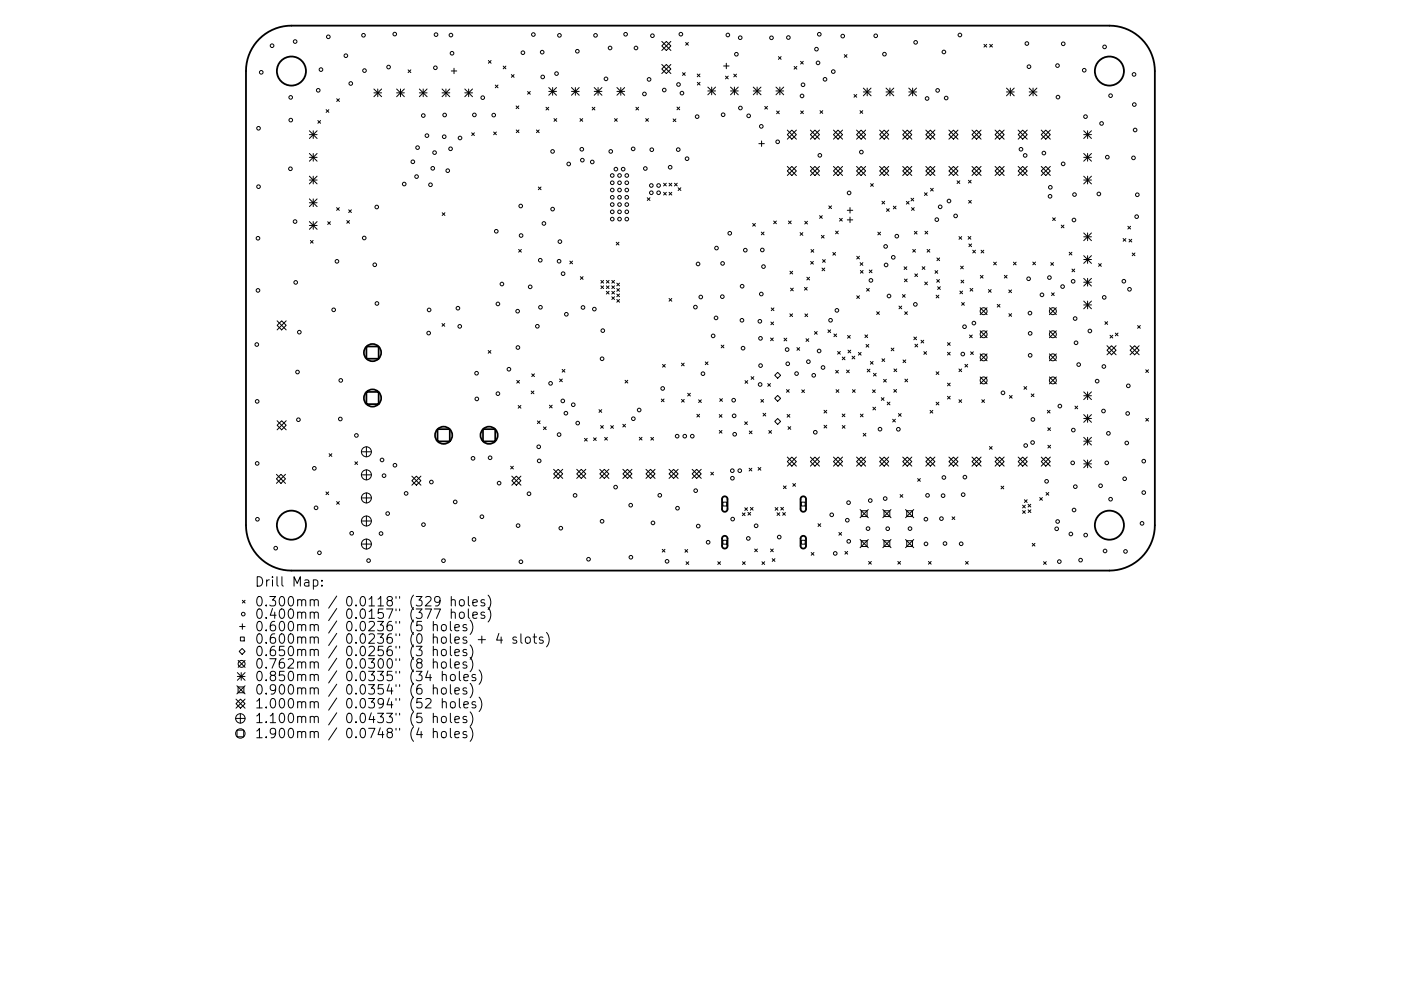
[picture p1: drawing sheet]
<svg xmlns="http://www.w3.org/2000/svg" width="297mm" height="210mm" viewBox="0 0 297 210" stroke-linecap="round" stroke-linejoin="round" font-family="sans-serif">
<defs><g id="words">
<g font-size="2.8">
<text x="54" y="125.1">Drill</text>
<text x="62" y="125.1">Map:</text>
<text x="54" y="129.3">0.300mm</text>
<text x="54" y="131.9">0.400mm</text>
<text x="73.4" y="129.3">0.0118&quot;</text>
<text x="73.4" y="131.9">0.0157&quot;</text>
<text x="87.1" y="129.3">(329</text>
<text x="87.1" y="131.9">(377</text>
<text x="95.9" y="129.3">holes)</text>
<text x="95.9" y="131.9">holes)</text>
<text x="54" y="134.5">0.600mm</text>
<text x="54" y="137.2">0.600mm</text>
<text x="73.4" y="134.5">0.0236&quot;</text>
<text x="73.4" y="137.2">0.0236&quot;</text>
<text x="87.1" y="134.5">(5</text>
<text x="87.1" y="137.2">(0</text>
<text x="92.1" y="134.5">holes)</text>
<text x="92.1" y="137.2">holes</text>
<text x="101.8" y="137.2">+</text>
<text x="106" y="137.2">4</text>
<text x="109.6" y="137.2">slots)</text>
<text x="54" y="139.8">0.650mm</text>
<text x="54" y="142.5">0.762mm</text>
<text x="73.4" y="139.8">0.0256&quot;</text>
<text x="73.4" y="142.5">0.0300&quot;</text>
<text x="87.1" y="139.8">(3</text>
<text x="87.1" y="142.5">(8</text>
<text x="92.1" y="139.8">holes)</text>
<text x="92.1" y="142.5">holes)</text>
<text x="54" y="145.1">0.850mm</text>
<text x="54" y="148">0.900mm</text>
<text x="73.4" y="145.1">0.0335&quot;</text>
<text x="73.4" y="148">0.0354&quot;</text>
<text x="87.1" y="145.1">(34</text>
<text x="87.1" y="148">(6</text>
<text x="92.1" y="148">holes)</text>
<text x="94" y="145.1">holes)</text>
<text x="54" y="150.9">1.000mm</text>
<text x="54" y="154">1.100mm</text>
<text x="73.4" y="150.9">0.0394&quot;</text>
<text x="73.4" y="154">0.0433&quot;</text>
<text x="87.1" y="150.9">(52</text>
<text x="87.1" y="154">(5</text>
<text x="92.1" y="154">holes)</text>
<text x="94" y="150.9">holes)</text>
<text x="54" y="157.2">1.900mm</text>
<text x="73.4" y="157.2">0.0748&quot;</text>
<text x="87.1" y="157.2">(4</text>
<text x="92.1" y="157.2">holes)</text>
</g>
</g></defs>
<g fill="none" stroke="#000" stroke-width=".39">
<path d="M55 8.3a9.6 9.6 0 0 1 6.8-2.9h173.4a9.6 9.6 0 0 1 9.7 9.7v96.3a9.6 9.6 0 0 1-9.7 9.7h-173.4a9.6 9.6 0 0 1-9.6-9.7v-96.3a9.6 9.6 0 0 1 2.8-6.8zM153.3 105.5l.5-.2 .4 .5v2.3l-.4 .5-.5-.1-.2-.4v-2.3zM153.3 113.9l.5-.2 .4 .5v1.7l-.4 .5-.5-.1-.2-.4v-1.7zM169.9 105.5l.6-.2 .4 .5v2.3l-.5 .5-.4-.1-.3-.4v-2.3zM169.9 113.9l.6-.2 .4 .5v1.7l-.5 .5-.4-.1-.3-.4v-1.7z"/>
<circle cx="61.8" cy="15.1" r="3.1"/>
<circle cx="235.2" cy="15.1" r="3.1"/>
<circle cx="61.8" cy="111.4" r="3.1"/>
<circle cx="235.2" cy="111.4" r="3.1"/>
</g>
<g fill="none" stroke="#000" stroke-width=".21">
<path d="M79.3 18.9l1.6 1.6M79.3 19.7h1.6M80.1 18.9v1.6M80.9 18.9l-1.6 1.6M84.1 19.7h1.6M84.1 18.9l1.6 1.6M84.9 18.9v1.6M85.7 18.9l-1.6 1.6M86.5 14.8l.6 .6M87.1 14.8l-.6 .6M88.9 19.7h1.6M88.9 18.9l1.6 1.6"/>
<path d="M89.7 18.9v1.6M90.5 18.9l-1.6 1.6M93.7 19.7h1.7M93.7 18.9l1.7 1.6M94.5 18.9v1.6M95.4 18.9l-1.7 1.6M95.7 15.1h1.1M96.3 14.5v1.1M98.5 19.7h1.7M98.5 18.9l1.7 1.6M99.4 18.9v1.6M100.2 18.9l-1.7 1.6"/>
<path d="M103.5 12.8l.6 .6M104.1 12.8l-.6 .6M105 18l.6 .6M105.6 18l-.6 .6M106.7 14l.6 .6M107.3 14l-.6 .6M108.4 15.8l.6 .6M109 15.8l-.6 .6M111.9 19.4l.5 .6M112.4 19.4l-.5 .6M116.3 18.6l1.7 1.6M116.3 19.4h1.7"/>
<path d="M117.2 18.6v1.6M118 18.6l-1.7 1.6M121.2 18.6l1.6 1.6M121.2 19.4h1.6M122 18.6v1.6M122.8 18.6l-1.6 1.6M126 19.4h1.6M126 18.6l1.6 1.6M126.8 18.6v1.6M127.6 18.6l-1.6 1.6M130.8 18.6l1.6 1.6M130.8 19.4h1.6"/>
<path d="M131.6 18.6v1.6M132.4 18.6l-1.6 1.6M140.3 14.6l1-.9 .9 .9-.9 1zM140.3 8.8l1.9 1.9M140.3 13.7l1.9 1.9M141.3 8.8l.9 .9-.9 1-1-1zM142.2 8.8l-1.9 1.9M142.2 13.7l-1.9 1.9M144.7 15.4l.6 .6M145.3 15.4l-.6 .6M145.4 9l.5 .6M145.9 9l-.5 .6"/>
<path d="M147.8 15.7l.6 .6M147.8 17.5l.6 .5M148.4 15.7l-.6 .6M148.4 17.5l-.6 .5M150.1 18.5l1.6 1.6M150.1 19.3h1.6M150.9 18.5v1.6M151.7 18.5l-1.6 1.6M153.4 14h1.2M153.8 16.2l.6 .5M154 13.4v1.2M154.4 16.2l-.6 .5"/>
<path d="M154.9 19.3h1.6M154.9 18.5l1.6 1.6M155.6 15.7l.6 .6M155.7 18.5v1.6M156.2 15.7l-.6 .6M156.5 18.5l-1.6 1.6M159.7 19.3h1.6M159.7 18.5l1.6 1.6M160.5 18.5v1.6M161.3 18.5l-1.6 1.6M164.5 19.3h1.7M164.5 18.5l1.7 1.6"/>
<path d="M165 12l.6 .6M165.3 18.5v1.6M165.6 12l-.6 .6M166.2 18.5l-1.7 1.6M168.4 14.1l.5 .6M168.9 14.1l-.5 .6M169.7 13l.6 .6M170.3 13l-.6 .6M179 11.6l.6 .6M179.6 11.6l-.6 .6M183 18.7l1.7 1.6M183 19.5h1.7"/>
<path d="M183.9 18.7v1.6M184.7 18.7l-1.7 1.6M187.9 19.5h1.6M187.9 18.7l1.6 1.6M188.7 18.7v1.6M189.5 18.7l-1.6 1.6M192.7 19.5h1.6M192.7 18.7l1.6 1.6M193.5 18.7v1.6M194.3 18.7l-1.6 1.6M208.6 9.4l.6 .6M209.2 9.4l-.6 .6"/>
<path d="M209.8 9.4l.6 .6M210.4 9.4l-.6 .6M213.4 19.5h1.6M213.4 18.7l1.6 1.6M214.2 18.7v1.6M215 18.7l-1.6 1.6M218.2 19.5h1.6M218.2 18.7l1.6 1.6M219 18.7v1.6M219.8 18.7l-1.6 1.6M65.6 27.7l1.6 1.7M65.6 28.6h1.6"/>
<path d="M65.6 32.6l1.6 1.6M65.6 33.4h1.6M65.6 37.4l1.6 1.6M65.6 38.2h1.6M66.4 27.7v1.7M66.4 32.6v1.6M66.4 37.4v1.6M67.2 27.7l-1.6 1.7M67.2 32.6l-1.6 1.6M67.2 37.4l-1.6 1.6M67.4 25.6l.6 .6M68 25.6l-.6 .6"/>
<path d="M69.1 23.3l.6 .5M69.7 23.3l-.6 .5M71.4 21l.6 .5M72 21l-.6 .5M100 28.2l.6 .6M100.6 28.2l-.6 .6M104.7 28l.5 .6M105.2 28l-.5 .6M109.4 22.5l.6 .6M109.5 27.6l.5 .5M110 22.5l-.6 .6M110 27.6l-.5 .5"/>
<path d="M113.7 27.6l.6 .5M114.1 39.7l.6 .6M114.3 27.6l-.6 .5M114.7 39.7l-.6 .6M115.8 22.8l.5 .5M116.3 22.8l-.5 .5M117.5 25.2l.5 .5M118 25.2l-.5 .5M123 25.2l.5 .5M123.5 25.2l-.5 .5M125.6 22.8l.5 .5M126.1 22.8l-.5 .5"/>
<path d="M130.3 25.2l.6 .5M130.9 25.2l-.6 .5M134.8 22.8l.6 .5M135.4 22.8l-.6 .5M136.9 25.2l.6 .5M137.5 25.2l-.6 .5M140.7 38.9l.6 .6M141.3 38.9l-.6 .6M141.9 38.9l.5 .6M142.4 38.9l-.5 .6M142.7 25.2l.6 .6M143 38.9l.6 .6"/>
<path d="M143.3 25.2l-.6 .6M143.5 22.7l.6 .6M143.6 38.9l-.6 .6M143.8 39.8l.6 .6M144.1 22.7l-.6 .6M144.4 39.8l-.6 .6M160.9 30.5h1.1M161.5 29.9v1.2M162.1 22.6l.6 .6M162.7 22.6l-.6 .6M164.6 23.6l.6 .5M165.2 23.6l-.6 .5"/>
<path d="M166.9 28.6l1-1 1 1-1 .9zM166.9 36.3l1-1 1 1-1 .9zM166.9 35.3l2 1.9M166.9 27.6l2 1.9M168.9 27.6l-2 1.9M168.9 35.3l-2 1.9M169.8 23.5l.5 .6M170.3 23.5l-.5 .6M171.8 27.6l1.9 1.9M171.8 35.3l1.9 1.9M172.8 27.6l.9 1-.9 .9-1-.9zM172.8 35.3l.9 1-.9 .9-1-.9z"/>
<path d="M173.7 27.6l-1.9 1.9M173.7 35.3l-1.9 1.9M173.9 23.5l.5 .6M174.4 23.5l-.5 .6M176.7 27.6l1.9 1.9M176.7 35.3l1.9 1.9M177.7 27.6l.9 1-.9 .9-1-.9zM177.7 35.3l.9 1-.9 .9-1-.9zM178.6 27.6l-1.9 1.9M178.6 35.3l-1.9 1.9M181.1 20.1l.5 .5M181.6 27.6l1.9 1.9"/>
<path d="M181.6 35.3l1.9 1.9M181.6 20.1l-.5 .5M182.3 23.5l.6 .6M182.6 27.6l.9 1-.9 .9-1-.9zM182.6 35.3l.9 1-.9 .9-1-.9zM182.9 23.5l-.6 .6M183.5 35.3l-1.9 1.9M183.5 27.6l-1.9 1.9M184.6 39l.6 .5M185.2 39l-.6 .5M186.5 36.3l1-1 .9 1-.9 .9zM186.5 27.6l1.9 1.9"/>
<path d="M186.5 35.3l1.9 1.9M187.5 27.6l.9 1-.9 .9-1-.9zM188.4 35.3l-1.9 1.9M188.4 27.6l-1.9 1.9M191.4 28.6l1-1 .9 1-.9 .9zM191.4 36.3l1-1 .9 1-.9 .9zM191.4 27.6l1.9 1.9M191.4 35.3l1.9 1.9M193.3 27.6l-1.9 1.9M193.3 35.3l-1.9 1.9M196.3 28.6l1-1 .9 1-.9 .9zM196.3 36.3l1-1 .9 1-.9 .9z"/>
<path d="M196.3 27.6l1.9 1.9M196.3 35.3l1.9 1.9M197.3 40l.6 .5M197.9 40l-.6 .5M198.2 35.3l-1.9 1.9M198.2 27.6l-1.9 1.9M201.2 35.3l1.9 1.9M201.2 27.6l1.9 1.9M202.1 27.6l1 1-1 .9-.9-.9zM202.1 35.3l1 1-1 .9-.9-.9zM202.9 38.4l.6 .5M203.1 27.6l-1.9 1.9"/>
<path d="M203.1 35.3l-1.9 1.9M203.5 38.4l-.6 .5M205.3 38.2l.6 .6M205.9 38.2l-.6 .6M206.1 27.6l1.9 1.9M206.1 35.3l1.9 1.9M207 27.6l1 1-1 .9-.9-.9zM207 35.3l1 1-1 .9-.9-.9zM208 27.6l-1.9 1.9M208 35.3l-1.9 1.9M211 27.6l1.9 1.9M211 35.3l1.9 1.9"/>
<path d="M211.9 27.6l1 1-1 .9-.9-.9zM211.9 35.3l1 1-1 .9-.9-.9zM212.9 35.3l-1.9 1.9M212.9 27.6l-1.9 1.9M215.9 36.3l.9-1 1 1-1 .9zM215.9 27.6l1.9 1.9M215.9 35.3l1.9 1.9M216.8 27.6l1 1-1 .9-.9-.9zM217.8 27.6l-1.9 1.9M217.8 35.3l-1.9 1.9M220.8 28.6l.9-1 1 1-1 .9zM220.8 36.3l.9-1 1 1-1 .9z"/>
<path d="M220.8 27.6l1.9 1.9M220.8 35.3l1.9 1.9M222.7 27.6l-1.9 1.9M222.7 35.3l-1.9 1.9M229.8 28.6h1.6M229.8 33.4h1.6M229.8 38.2h1.6M229.8 27.7l1.6 1.7M229.8 32.6l1.6 1.6M229.8 37.4l1.6 1.6M230.6 27.7v1.7M230.6 32.6v1.6"/>
<path d="M230.6 37.4v1.6M231.4 32.6l-1.6 1.6M231.4 27.7l-1.6 1.7M231.4 37.4l-1.6 1.6M65.6 42.2l1.6 1.6M65.6 43h1.6M65.6 47l1.6 1.7M65.6 47.8h1.6M65.8 51l.6 .6M66.4 51l-.6 .6M66.4 42.2v1.6M66.4 47v1.7"/>
<path d="M67.2 42.2l-1.6 1.6M67.2 47l-1.6 1.7M69.5 47l.6 .6M70.1 47l-.6 .6M71.4 44.1l.5 .5M71.9 44.1l-.5 .5M73.5 46.8l.6 .6M73.9 44.5l.6 .6M74.1 46.8l-.6 .6M74.5 44.5l-.6 .6M93.8 45.1l.5 .6M94.3 45.1l-.5 .6"/>
<path d="M110 52.9l.5 .6M110.5 52.9l-.5 .6M120.8 55.4l.6 .6M121.4 55.4l-.6 .6M123 58.7l.6 .6M123.6 58.7l-.6 .6M127.4 59.5l.6 .6M128 59.5l-.6 .6M128.6 59.5l.5 .6M129.1 59.5l-.5 .6M129.7 59.5l.6 .6M130.3 59.5l-.6 .6"/>
<path d="M130.7 51.4l.5 .6M131.2 51.4l-.5 .6M137.2 42l.6 .5M137.8 42l-.6 .5M140.7 40.8l.6 .6M141.3 40.8l-.6 .6M141.9 40.8l.5 .6M142.4 40.8l-.5 .6M159.6 47.4l.6 .6M160.2 47.4l-.6 .6M161.4 49.2l.6 .6M162 49.2l-.6 .6"/>
<path d="M164 46.9l.6 .6M164.6 46.9l-.6 .6M167.2 46.9l.6 .6M167.5 57.5l.6 .6M167.8 46.9l-.6 .6M168.1 57.5l-.6 .6M169.6 49.4l.6 .5M170.2 49.4l-.6 .5M170.6 46.9l.6 .6M171.1 58.8l.5 .6M171.2 46.9l-.6 .6M171.6 58.8l-.5 .6"/>
<path d="M171.9 55.5l.6 .5M172 52.9l.5 .6M172.5 55.5l-.6 .5M172.5 52.9l-.5 .6M173.8 45.8l.5 .5M174.1 49.9l.6 .6M174.3 56.9l.6 .6M174.3 45.8l-.5 .5M174.4 55.1l.6 .6M174.7 49.9l-.6 .6M174.9 56.9l-.6 .6M175 55.1l-.6 .6"/>
<path d="M175.7 43.7l.6 .6M176.3 43.7l-.6 .6M176.6 53.6l.6 .5M177.2 53.6l-.6 .5M177.2 49l.5 .6M177.7 49l-.5 .6M178 46.3l.6 .6M178.6 46.3l-.6 .6M179.6 44.6h1.2M179.6 46.7h1.2M180.2 44v1.2M180.2 46.1v1.1"/>
<path d="M181.6 54.4l.6 .5M182.2 54.4l-.6 .5M182.4 55.7l.5 .6M182.4 57.4l.6 .6M182.9 55.7l-.5 .6M183 57.4l-.6 .6M184.3 57.3l.6 .6M184.9 57.3l-.6 .6M186.1 49.3l.6 .5M186.7 49.3l-.6 .5M187 42.7l.6 .6M187.6 42.7l-.6 .6"/>
<path d="M188 44.3l.5 .6M188.5 44.3l-.5 .6M189.4 43.7l.6 .6M190 43.7l-.6 .6M191.7 56.6l.6 .6M191.8 59.2l.5 .6M192.2 42.7l.5 .6M192.3 56.6l-.6 .6M192.3 59.2l-.5 .6M192.7 42.7l-.5 .6M193.1 42.1l.6 .5M193.3 44.1l.5 .5"/>
<path d="M193.5 52.9l.6 .6M193.7 42.1l-.6 .5M193.8 44.1l-.5 .5M193.9 49.1l.5 .6M194 58.1l.5 .6M194.1 52.9l-.6 .6M194.4 49.1l-.5 .6M194.5 58.1l-.5 .6M195.5 56.6l.6 .6M196 40.9l.6 .6M196.1 59.8l.5 .6M196.1 56.6l-.6 .6"/>
<path d="M196.1 49.1l.6 .5M196.6 52.9l.5 .6M196.6 40.9l-.6 .6M196.6 59.8l-.5 .6M196.7 49.1l-.6 .5M197.1 52.9l-.5 .6M198.2 57.4l.6 .6M198.6 59.3l.6 .6M198.6 54.7l.6 .6M198.8 57.4l-.6 .6M199.2 59.3l-.6 .6M199.2 54.7l-.6 .6"/>
<path d="M203.3 50.2l.6 .6M203.7 56.5l.5 .5M203.8 59.4l.5 .6M203.9 50.2l-.6 .6M204.2 56.5l-.5 .5M204.3 59.4l-.5 .6M205.3 50.2l.5 .6M205.4 42.5l.5 .6M205.4 51.8l.6 .5M205.8 50.2l-.5 .6M205.9 42.5l-.5 .6M206 51.8l-.6 .5"/>
<path d="M206.2 53.1l.6 .6M206.8 53.1l-.6 .6M207.9 58.4l.5 .6M208 53.1l.6 .6M208.4 58.4l-.5 .6M208.6 53.1l-.6 .6M210.7 55.6l.5 .6M211.2 55.6l-.5 .6M212.9 58.4l.6 .6M213.5 58.4l-.6 .6M214.9 55.6l.5 .6M215.4 55.6l-.5 .6"/>
<path d="M219 55.6l.5 .6M219.5 55.6l-.5 .6M222.8 55.7l.6 .6M223.2 46.2l.5 .6M223.4 55.7l-.6 .6M223.7 46.2l-.5 .6M225 47.8l.6 .5M225.6 47.8l-.6 .5M226.7 53.5l.6 .6M227.3 53.5l-.6 .6M227.3 57.1l.6 .6M227.9 57.1l-.6 .6"/>
<path d="M229.8 49.4l1.6 1.7M229.8 50.2h1.6M229.8 54.2l1.6 1.7M229.8 55.1h1.6M229.8 59.1l1.6 1.6M229.8 59.9h1.6M230.6 49.4v1.7M230.6 54.2v1.7M230.6 59.1v1.6M231.4 54.2l-1.6 1.7M231.4 49.4l-1.6 1.7M231.4 59.1l-1.6 1.6"/>
<path d="M232.9 55.9l.6 .6M233.5 55.9l-.6 .6M238.1 50.6l.6 .6M238.7 50.6l-.6 .6M239.1 48l.6 .6M239.4 50.8l.6 .5M239.7 48l-.6 .6M240 50.8l-.6 .5M240.1 53.7l.5 .6M240.6 53.7l-.5 .6M58.8 68.1l1.9 1.9M59.7 68.1l1 .9-1 1-.9-1z"/>
<path d="M60.7 68.1l-1.9 1.9M93.7 68.6l.6 .6M94.3 68.6l-.6 .6M103.5 74.4l.6 .5M104.1 74.4l-.6 .5M112.7 79.3l.6 .6M113.3 79.3l-.6 .6M119.2 78.4l.6 .6M119.8 78.4l-.6 .6M127.4 60.6l.6 .6M128 60.6l-.6 .6M128.6 60.6l.5 .6"/>
<path d="M128.6 61.8l.5 .6M129.1 60.6l-.5 .6M129.1 61.8l-.5 .6M129.7 61.8l.6 .6M129.7 63l.6 .5M129.7 60.6l.6 .6M130.3 60.6l-.6 .6M130.3 61.8l-.6 .6M130.3 63l-.6 .5M130.8 62.4l.6 .6M130.8 63.5l.6 .6M130.8 60.1l.6 .5"/>
<path d="M130.8 61.2l.6 .6M131.4 62.4l-.6 .6M131.4 63.5l-.6 .6M131.4 60.1l-.6 .5M131.4 61.2l-.6 .6M140.5 77.3l.5 .6M141 77.3l-.5 .6M141.9 63.3l.5 .6M142.4 63.3l-.5 .6M144.5 77l.6 .6M145.1 77l-.6 .6M149.5 76.8l.6 .6"/>
<path d="M150.1 76.8l-.6 .6M152.9 73.2l.6 .6M153.5 73.2l-.6 .6M159.2 79.9l.6 .6M159.8 79.9l-.6 .6M163.4 71.7l.6 .6M163.4 68.3l.6 .6M163.5 65.3l.6 .6M164 71.7l-.6 .6M164 68.3l-.6 .6M164.1 65.3l-.6 .6M164.3 79.6l.6-.6 .6 .6-.6 .7z"/>
<path d="M166.2 71.7l.6 .6M166.8 71.7l-.6 .6M167.5 66.6l.5 .6M167.6 61.1l.6 .6M168 66.6l-.5 .6M168.2 61.1l-.6 .6M169 73.8l.5 .5M169.5 73.8l-.5 .5M170.6 61l.5 .6M170.7 66.6l.5 .6M170.9 71.9l.6 .5M171.1 61l-.5 .6"/>
<path d="M171.2 66.6l-.5 .6M171.5 71.9l-.6 .5M172.7 70.3l.6 .6M173.3 70.3l-.6 .6M175.5 70l.6 .6M176.1 70l-.6 .6M176.8 70.9l.6 .5M177.2 78.6l.6 .5M177.4 70.9l-.6 .5M177.6 74.6l.6 .6M177.8 78.6l-.6 .5M178.2 74.6l-.6 .6"/>
<path d="M178.6 75.8l.6 .5M179.2 75.8l-.6 .5M179.5 78.5l.6 .6M179.7 71.2l.6 .6M179.8 74.3l.6 .6M180.1 78.5l-.6 .6M180.3 71.2l-.6 .6M180.4 74.3l-.6 .6M180.7 75.6l.5 .5M181.2 75.6l-.5 .5M181.6 62.7l.6 .6M182 74.8l.6 .5"/>
<path d="M182.2 62.7l-.6 .6M182.6 74.8l-.6 .5M183.4 71.1l.6 .5M183.6 73.1l.6 .6M183.7 61.2l.6 .6M183.9 78.3l.5 .6M184 71.1l-.6 .5M184.2 73.1l-.6 .6M184.3 61.2l-.6 .6M184.4 78.3l-.5 .6M184.5 76.7l.6 .6M185.1 76.7l-.6 .6"/>
<path d="M185.2 79.2l.6 .6M185.8 79.2l-.6 .6M185.9 66.1l.5 .6M186.4 66.1l-.5 .6M187 76.1l.6 .6M187.6 76.1l-.6 .6M188.9 73.9l.6 .5M189.5 73.9l-.6 .5M189.5 78.3l.6 .6M190.1 78.3l-.6 .6M190.6 64.9l.6 .6M191.2 64.9l-.6 .6"/>
<path d="M191.3 62.5l.6 .6M191.5 76.4l.5 .5M191.8 66.1l.6 .6M191.9 62.5l-.6 .6M192 76.4l-.5 .5M192.4 66.1l-.6 .6M193.7 71.5l.6 .6M194 73l.6 .6M194.3 71.5l-.6 .6M194.6 73l-.6 .6M195.3 72.2l.6 .6M195.9 72.2l-.6 .6"/>
<path d="M195.9 74.6l.6 .6M196.5 74.6l-.6 .6M198.5 62.6l.6 .6M198.5 78.9l.6 .6M198.8 60.8l.6 .6M199.1 62.6l-.6 .6M199.1 78.9l-.6 .6M199.4 60.8l-.6 .6M200.9 72.7l.6 .6M200.9 74.7l.6 .6M201.5 72.7l-.6 .6M201.5 74.7l-.6 .6"/>
<path d="M203.3 78.3l.6 .6M203.5 61.8l.6 .5M203.9 64.2l.6 .6M203.9 78.3l-.6 .6M204.1 61.8l-.6 .5M204.5 64.2l-.6 .6M204.6 77.3l.6 .6M205.2 77.3l-.6 .6M205.6 71.1l.5 .6M205.7 61.2l.6 .6M205.8 74.6l.6 .6M206.1 71.1l-.5 .6"/>
<path d="M206.3 61.2l-.6 .6M206.4 74.6l-.6 .6M207.8 65.3l1.5 1.5M207.8 70.2l1.5 1.5M207.8 75.1l1.5 1.4M207.8 80l1.5 1.4M209.3 75.1l-1.5 1.4M209.3 65.3l-1.5 1.5M209.3 70.2l-1.5 1.5M209.3 80l-1.5 1.4M209.6 61.4l.5 .6M210.1 61.4l-.5 .6"/>
<path d="M211.4 64.6l.6 .6M212 64.6l-.6 .6M213.9 61.5l.6 .6M213.9 66.5l.6 .6M214.5 61.5l-.6 .6M214.5 66.5l-.6 .6M222.5 75.1l1.5 1.4M222.5 80l1.5 1.4M222.5 65.3l1.5 1.5M222.5 70.2l1.5 1.5M222.9 62.1l.6 .6M223.5 62.1l-.6 .6"/>
<path d="M224 65.3l-1.5 1.5M224 70.2l-1.5 1.5M224 75.1l-1.5 1.4M224 80l-1.5 1.4M229.8 63.9l1.6 1.6M229.8 64.7h1.6M230.6 63.9v1.6M231.4 63.9l-1.6 1.6M234.3 68.3l.5 .5M234.7 73.3l1.9 2M234.8 68.3l-.5 .5M235.4 71.1l.5 .6"/>
<path d="M235.7 73.3l.9 1-.9 1-1-1zM235.9 71.1l-.5 .6M236.5 70.7l.5 .5M236.6 73.3l-1.9 2M237 70.7l-.5 .5M239.6 73.3l1.9 2M240.6 73.3l.9 1-.9 1-1-1zM241.2 69.1l.6 .5M241.5 73.3l-1.9 2M241.8 69.1l-.6 .5M242.9 78.5l.6 .5M243.5 78.5l-.6 .5"/>
<path d="M58.8 89.3l1.9 1.9M59.7 89.3l1 .9-1 1-.9-1zM60.7 89.3l-1.9 1.9M69.8 96.3l.6 .5M70.4 96.3l-.6 .5M75.2 98l.6 .6M75.8 98l-.6 .6M76.6 95.9h2.1M77.7 94.8v2.1M77.7 99.7v2.1M108.3 98.9l.5 .6M108.8 98.9l-.5 .6"/>
<path d="M109.6 80.7l.5 .6M109.9 86l.5 .6M110.1 80.7l-.5 .6M110.4 86l-.5 .6M112.6 83l.6 .5M113.2 83l-.6 .5M113.9 89.3l.6 .6M114.5 89.3l-.6 .6M115.2 90.6l.6 .6M115.8 90.6l-.6 .6M116.5 86l.6 .5M117.1 86l-.6 .5"/>
<path d="M117.4 99.6l1.9 1.9M118.6 80.4l.6 .6M119.2 80.4l-.6 .6M119.3 99.6l-1.9 1.9M122.3 99.6l1.9 1.9M123.2 99.6l1 .9-1 1-.9-1zM123.9 93l.6 .6M124.2 99.6l-1.9 1.9M124.5 93l-.6 .6M125.8 92.9l.6 .6M126.4 92.9l-.6 .6M127 86.9l.6 .6"/>
<path d="M127.2 99.6l1.9 1.9M127.3 90.3l.6 .6M127.6 86.9l-.6 .6M127.9 90.3l-.6 .6M128.1 99.6l1 .9-1 1-.9-1zM128.2 92.8l.6 .6M128.8 92.8l-.6 .6M129.1 99.6l-1.9 1.9M129.5 90.3l.6 .6M130.1 90.3l-.6 .6M132 90l.6 .6M132.1 99.6l1.9 1.9"/>
<path d="M132.5 80.7l.6 .6M132.6 90l-.6 .6M133 99.6l1 .9-1 1-.9-1zM133.1 80.7l-.6 .6M134 99.6l-1.9 1.9M135.5 92.8l.6 .6M136.1 92.8l-.6 .6M137 99.6l1.9 1.9M137.9 99.6l1 .9-1 1-.9-1zM138 92.8l.6 .6M138.6 92.8l-.6 .6M138.9 99.6l-1.9 1.9"/>
<path d="M140.2 84.7l.6 .5M140.8 84.7l-.6 .5M141.9 99.6l1.9 1.9M143.8 99.6l-1.9 1.9M144.5 84.7l.6 .6M145.1 84.7l-.6 .6M145.8 83.4l.6 .6M146.4 83.4l-.6 .6M146.7 99.6l2 1.9M147.7 87.9l.6 .6M148.1 84.8l.6 .6M148.3 87.9l-.6 .6"/>
<path d="M148.7 99.6l-2 1.9M148.7 84.8l-.6 .6M152.5 88l.6 .5M152.5 91.3l.6 .6M152.6 84.6l.6 .6M153.1 88l-.6 .5M153.1 91.3l-.6 .6M153.2 84.6l-.6 .6M157.9 89.5l.6 .6M158 80.8l.5 .5M158.5 89.5l-.6 .6M158.5 80.8l-.5 .5"/>
<path d="M158.8 99.3l.6 .6M158.9 91.4l.5 .6M159.4 99.3l-.6 .6M159.4 91.4l-.5 .6M160.7 99.2l.6 .6M161.3 99.2l-.6 .6M161.3 84.8l.6 .5M161.8 87.7l.6 .6M161.9 84.8l-.6 .5M162.4 87.7l-.6 .6M162.8 81.4l.6 .6M163 91.3l.6 .6"/>
<path d="M163.4 81.4l-.6 .6M163.6 91.3l-.6 .6M164.3 84.5l.6-.6 .6 .6-.6 .7zM164.3 89.4l.6-.6 .6 .6-.6 .6zM166.7 82.7l.6 .5M166.9 87.9l.6 .6M166.9 97.9l1-.9 1 .9-1 1zM166.9 97l2 1.9M167.1 90.5l.6 .6M167.3 82.7l-.6 .5M167.5 87.9l-.6 .6M167.7 90.5l-.6 .6"/>
<path d="M168.9 97l-2 1.9M170 82.7l.6 .6M170.6 82.7l-.6 .6M171.8 97l1.9 1.9M172.8 97l.9 .9-.9 1-1-1zM173.7 97l-1.9 1.9M174.7 87l.6 .6M174.7 90.2l.6 .6M175.3 87l-.6 .6M175.3 90.2l-.6 .6M176.7 97l1.9 1.9M177.3 82.7l.5 .6"/>
<path d="M177.7 97l.9 .9-.9 1-1-1zM177.8 82.7l-.5 .6M178.6 87.8l.5 .6M178.6 90.3l.6 .6M178.6 97l-1.9 1.9M179.1 87.8l-.5 .6M179.2 90.3l-.6 .6M180.7 82.7l.6 .6M181.3 82.7l-.6 .6M181.6 97l1.9 1.9M182.4 87.9l.6 .5M182.6 97l.9 .9-.9 1-1-1z"/>
<path d="M183 87.9l-.6 .5M183 91.9l.6 .6M183.5 97l-1.9 1.9M183.6 91.9l-.6 .6M185 82.7l.6 .6M185.1 86.4l.5 .6M185.6 82.7l-.6 .6M185.6 86.4l-.5 .6M186.5 97l1.9 1.9M186.9 84.4l.5 .6M187.3 80.5l.6 .6M187.4 84.4l-.5 .6"/>
<path d="M187.5 97l.9 .9-.9 1-1-1zM187.9 80.5l-.6 .6M188.1 85.3l.6 .6M188.4 97l-1.9 1.9M188.7 85.3l-.6 .6M189.3 88.9l.5 .6M189.5 82.6l.6 .6M189.8 88.9l-.5 .6M190.1 82.6l-.6 .6M190.5 87.7l.6 .6M191.1 87.7l-.6 .6M191.4 97.9l1-.9 .9 .9-.9 1z"/>
<path d="M191.4 97l1.9 1.9M191.9 80.4l.5 .6M192.4 80.4l-.5 .6M193.3 97l-1.9 1.9M196.3 97.9l1-.9 .9 .9-.9 1zM196.3 97l1.9 1.9M197.2 87.1l.6 .5M197.8 87.1l-.6 .5M198.2 97l-1.9 1.9M198.5 85.3l.6 .6M199.1 85.3l-.6 .6M200.9 81.3l.6 .6"/>
<path d="M200.9 84.1l.6 .6M201.2 97l1.9 1.9M201.5 81.3l-.6 .6M201.5 84.1l-.6 .6M202.1 97l1 .9-1 1-.9-1zM203.1 97l-1.9 1.9M203.3 84.8l.6 .6M203.9 84.8l-.6 .6M206.1 97l1.9 1.9M207 97l1 .9-1 1-.9-1zM208 97l-1.9 1.9M208.2 84.8l.5 .6"/>
<path d="M208.7 84.8l-.5 .6M209.8 94.7l.6 .6M210.4 94.7l-.6 .6M211 97l1.9 1.9M211.9 97l1 .9-1 1-.9-1zM212.9 97l-1.9 1.9M214 83.9l.6 .6M214.6 83.9l-.6 .6M215.9 97l1.9 1.9M216.8 97l1 .9-1 1-.9-1zM217.1 82l.6 .6M217.7 82l-.6 .6"/>
<path d="M217.8 97l-1.9 1.9M218.6 83.6l.6 .6M219.2 83.6l-.6 .6M220.8 97.9l.9-.9 1 .9-1 1zM220.8 97l1.9 1.9M222.1 87l.5 .6M222.2 90.8l.5 .5M222.2 94.5l.5 .5M222.6 87l-.5 .6M222.7 97l-1.9 1.9M222.7 90.8l-.5 .5M222.7 94.5l-.5 .5"/>
<path d="M227.9 86.2l.6 .5M228.5 86.2l-.6 .5M229.8 97.6l1.6 1.6M229.8 92.8l1.6 1.6M229.8 88l1.6 1.6M229.8 83.1l1.6 1.7M229.8 84h1.6M229.8 88.8h1.6M229.8 93.6h1.6M229.8 98.4h1.6M230.6 83.1v1.7M230.6 88v1.6"/>
<path d="M230.6 92.8v1.6M230.6 97.6v1.6M231.4 83.1l-1.6 1.7M231.4 88l-1.6 1.6M231.4 92.8l-1.6 1.6M231.4 97.6l-1.6 1.6M242.9 88.8l.6 .5M243.5 88.8l-.6 .5M58.6 100.6l1.9 2M59.6 100.6l.9 1-.9 1-1-1zM60.5 100.6l-1.9 2M69.1 104.4l.6 .6"/>
<path d="M69.7 104.4l-.6 .6M71.4 106.4l.5 .6M71.9 106.4l-.5 .6M76.6 100.7h2.1M76.6 105.6h2.1M76.6 110.5h2.1M76.6 115.4h2.1M77.7 104.6v2.1M77.7 109.5v2.1M77.7 114.4v2.1M87.3 102l1-1 .9 1-.9 .9zM87.3 101l1.9 1.9"/>
<path d="M89.2 101l-1.9 1.9M108.5 101l1.9 1.9M109.5 101l.9 1-.9 .9-1-.9zM110.4 101l-1.9 1.9M117.4 100.5l.9-.9 1 .9-1 1zM140.4 116.6l.6 .5M141 116.6l-.6 .5M141.9 100.5l.9-.9 1 .9-1 1zM145.2 116.6l.6 .6M145.5 119.2l.5 .6M145.8 116.6l-.6 .6M146 119.2l-.5 .6"/>
<path d="M146.7 100.5l1-.9 1 .9-1 1zM150.7 100.2l.6 .6M151.3 100.2l-.6 .6M152.2 119.2l.6 .6M152.8 119.2l-.6 .6M153.3 106.5h.8v.9h-.8zM153.3 114.6h.8v.8h-.8zM157.4 108.8l.6 .6M157.4 119.2l.6 .6M157.9 107.7l.6 .6M158 108.8l-.6 .6M158 119.2l-.6 .6"/>
<path d="M158.5 107.7l-.6 .6M158.6 108.7l.6 .6M159.1 107.7l.6 .5M159.2 108.7l-.6 .6M159.7 107.7l-.6 .5M160 116.5l.6 .6M160.6 116.5l-.6 .6M161.5 119.2l.6 .6M162.1 119.2l-.6 .6M163.4 116.5l.6 .6M163.7 118.5l.6 .6M164 116.5l-.6 .6"/>
<path d="M164.3 118.5l-.6 .6M164.3 107.7l.6 .6M164.7 108.8l.6 .6M164.9 107.7l-.6 .6M165.3 108.8l-.6 .6M165.5 107.6l.6 .6M165.9 108.7l.6 .6M166.1 103.1l.6 .6M166.1 107.6l-.6 .6M166.5 108.7l-.6 .6M166.7 103.1l-.6 .6M168.1 102.6l.6 .6"/>
<path d="M168.7 102.6l-.6 .6M169.9 106.5h.8v.9h-.8zM169.9 114.6h.8v.8h-.8zM172 117.2l.6 .6M172.6 117.2l-.6 .6M173.4 111.1l.6 .6M174 111.1l-.6 .6M177.9 113l.5 .6M178.4 113l-.5 .6M179.1 117l.6 .6M179.7 117l-.6 .6M182.4 108.1l1.7 1.7"/>
<path d="M182.4 114.5l1.7 1.7M182.6 108.4h1.2v1.2h-1.2zM182.6 114.7h1.2v1.2h-1.2zM184.1 114.5l-1.7 1.7M184.1 108.1l-1.7 1.7M184.2 119.1l.5 .6M184.7 119.1l-.5 .6M187.2 108.1l1.7 1.7M187.2 114.5l1.7 1.7M187.4 108.4h1.3v1.2h-1.3zM187.4 114.7h1.3v1.2h-1.3zM188.9 108.1l-1.7 1.7"/>
<path d="M188.9 114.5l-1.7 1.7M190.4 119.1l.5 .6M190.8 104.9l.6 .6M190.9 119.1l-.5 .6M191.4 104.9l-.6 .6M192 108.1l1.7 1.7M192 114.5l1.7 1.7M192.2 108.4h1.3v1.2h-1.3zM192.2 114.7h1.3v1.2h-1.3zM193.7 108.1l-1.7 1.7M193.7 114.5l-1.7 1.7M194.6 101.5l.5 .6"/>
<path d="M195.1 101.5l-.5 .6M196.8 119.1l.6 .6M197.4 119.1l-.6 .6M201.9 109.7l.5 .5M202.4 109.7l-.5 .5M204.7 119.1l.6 .6M205.3 119.1l-.6 .6M212.2 103.1l.6 .6M212.8 103.1l-.6 .6M216.8 107.2l.6 .6M216.8 108.3l.6 .6M217.2 106l.6 .6"/>
<path d="M217.4 107.2l-.6 .6M217.4 108.3l-.6 .6M217.8 106l-.6 .6M218 107l.5 .6M218 108.2l.6 .5M218.5 107l-.5 .6M218.6 108.2l-.6 .5M218.9 115.3l.5 .6M219.4 115.3l-.5 .6M220.4 105.6l.6 .5M221 105.6l-.6 .5M221.3 119.2l.5 .5"/>
<path d="M221.8 104.5l.6 .6M221.8 119.2l-.5 .5M222.4 104.5l-.6 .6M50.8 132.9h1.2M51 135.2h.8v.8h-.8zM51.3 137.6l.7 .6-.7 .6-.6-.6zM51.4 127.4l.6 .5M51.4 132.4v1.1M52 127.4l-.6 .5M59.8 122.4v1.7l.3 .3M65.8 127.4l.3-.2 .4 .1 .1 1.3M65.8 130.1a.5 .5 0 0 1 .8 0v1.1"/>
<path d="M65.8 132.7a.5 .5 0 0 1 .8 .1v1M65.8 135.3a.5 .5 0 0 1 .8 .1v1.1M65.8 138a.5 .5 0 0 1 .8 .1v1M66.6 127.5l.3-.3 .5 .1 .1 1.3M66.6 130.1l.3-.2 .5 .1 .1 1.2M66.6 132.8l.3-.3 .5 .1 .1 1.2M66.6 135.4l.3-.3 .5 .1 .1 1.3M66.6 138.1l.3-.3 .5 .1 .1 1.2M71.4 126.5l-1.7 2.5M71.4 129.1l-1.7 2.6M71.4 131.7l-1.7 2.6M71.4 134.4l-1.7 2.6"/>
<path d="M71.4 137l-1.7 2.6M71.4 139.7l-1.7 2.5M84 126.6v.3M84 129.2v.4M84 131.8v.4M84 134.5v.4M84 137.1v.4M84 139.8v.3M84.7 126.6v.3M84.7 129.2v.4M84.7 131.8v.4M84.7 134.5v.4"/>
<path d="M84.7 137.1v.4M84.7 139.8v.3M109.5 135.2l-.5-.1-.3 .3 .1 .3 .7 .2v.5h-.8M50 152.4h2M50 149.3l1-1 1 1-1 1zM50 148.3l2 2M50.2 145.5l1.8 1.7M50.3 154.9h1.4v1.4h-1.4zM50.3 142.7l1.7 1.6M50.3 143.5h1.7M50.5 145.7h1.2v1.3h-1.2zM50.5 140.1l1.5 1.5"/>
<path d="M51 151.4v2M51.1 142.7v1.6M52 140.1l-1.5 1.5M52 142.7l-1.7 1.6M52 145.5l-1.8 1.7M52 148.3l-2 2M65.8 140.6a.5 .5 0 0 1 .8 .1v1.1M65.8 143.3a.5 .5 0 0 1 .8 .1v1M65.8 146.1a.5 .5 0 0 1 .8 .1v1.1M65.8 149.1a.5 .5 0 0 1 .8 .1v1M65.8 152.2l.3-.2 .4 .1 .1 1.2M65.8 155.4a.5 .5 0 0 1 .8 .1v1"/>
<path d="M66.6 140.7l.3-.3 .5 .1 .1 1.3M66.6 143.4l.3-.3 .5 .1 .1 1.2M66.6 146.2l.3-.3 .5 .1 .1 1.3M66.6 149.2l.3-.3 .5 .1 .1 1.2M66.6 152.3l.3-.3 .5 .1 .1 1.2M66.6 155.5l.3-.3 .5 .1 .1 1.2M71.4 142.3l-1.7 2.6M71.4 145.2l-1.7 2.5M71.4 148.1l-1.7 2.6M71.4 151.2l-1.7 2.6M71.4 154.4l-1.7 2.6M84 142.4v.4"/>
<path d="M84 145.3v.3M84 148.2v.4M84 151.3v.4M84 154.5v.4M84.7 142.4v.4M84.7 145.3v.3M84.7 148.2v.4M84.7 151.3v.4M84.7 154.5v.4"/>
<circle cx="55.4" cy="15.3" r=".39"/>
<circle cx="57.7" cy="9.7" r=".39"/>
<circle cx="62.6" cy="8.8" r=".39"/>
<circle cx="67.5" cy="19.2" r=".39"/>
<circle cx="68" cy="14.8" r=".39"/>
<circle cx="69.6" cy="7.8" r=".39"/>
<circle cx="73.3" cy="11.8" r=".39"/>
<circle cx="74.4" cy="17.7" r=".39"/>
<circle cx="77.1" cy="7.5" r=".39"/>
<circle cx="77.3" cy="15" r=".39"/>
<circle cx="82.4" cy="14.2" r=".39"/>
<circle cx="83.7" cy="7.2" r=".39"/>
<circle cx="92.3" cy="14.4" r=".39"/>
<circle cx="92.4" cy="7.3" r=".39"/>
<circle cx="95.6" cy="7.4" r=".39"/>
<circle cx="95.8" cy="11.3" r=".39"/>
<circle cx="110.9" cy="11.2" r=".39"/>
<circle cx="113.1" cy="7.3" r=".39"/>
<circle cx="115" cy="11.1" r=".39"/>
<circle cx="115.1" cy="16.3" r=".39"/>
<circle cx="118" cy="15.6" r=".39"/>
<circle cx="118.6" cy="7.5" r=".39"/>
<circle cx="122.4" cy="10.9" r=".39"/>
<circle cx="126.3" cy="7.5" r=".39"/>
<circle cx="128.5" cy="16.7" r=".39"/>
<circle cx="129.3" cy="10.2" r=".39"/>
<circle cx="132.6" cy="7.3" r=".39"/>
<circle cx="134.8" cy="10.2" r=".39"/>
<circle cx="136.6" cy="19.9" r=".39"/>
<circle cx="137.6" cy="16.8" r=".39"/>
<circle cx="138.3" cy="7.6" r=".39"/>
<circle cx="140.8" cy="19.1" r=".39"/>
<circle cx="143.9" cy="17.9" r=".39"/>
<circle cx="144.4" cy="7.3" r=".39"/>
<circle cx="144.6" cy="19.8" r=".39"/>
<circle cx="154.3" cy="7.4" r=".39"/>
<circle cx="156.1" cy="11.5" r=".39"/>
<circle cx="156.9" cy="8" r=".39"/>
<circle cx="163.6" cy="8" r=".39"/>
<circle cx="167.2" cy="8" r=".39"/>
<circle cx="170.3" cy="18" r=".39"/>
<circle cx="173.1" cy="10.4" r=".39"/>
<circle cx="173.4" cy="13.3" r=".39"/>
<circle cx="173.7" cy="7.3" r=".39"/>
<circle cx="174.9" cy="16.8" r=".39"/>
<circle cx="176.7" cy="15.2" r=".39"/>
<circle cx="178.7" cy="7.7" r=".39"/>
<circle cx="185.7" cy="7.6" r=".39"/>
<circle cx="187.5" cy="11.5" r=".39"/>
<circle cx="194.1" cy="9" r=".39"/>
<circle cx="198.8" cy="19.2" r=".39"/>
<circle cx="200.1" cy="11" r=".39"/>
<circle cx="203.5" cy="7.4" r=".39"/>
<circle cx="217.7" cy="9.2" r=".39"/>
<circle cx="218.2" cy="14.2" r=".39"/>
<circle cx="224.2" cy="13.9" r=".39"/>
<circle cx="225.4" cy="9.3" r=".39"/>
<circle cx="229.9" cy="14.9" r=".39"/>
<circle cx="234.2" cy="10" r=".39"/>
<circle cx="240.4" cy="15.8" r=".39"/>
<circle cx="54.8" cy="39.6" r=".39"/>
<circle cx="54.8" cy="27.2" r=".39"/>
<circle cx="61.6" cy="35.8" r=".39"/>
<circle cx="61.6" cy="20.7" r=".39"/>
<circle cx="61.7" cy="25.5" r=".39"/>
<circle cx="85.7" cy="39" r=".39"/>
<circle cx="87.5" cy="34.3" r=".39"/>
<circle cx="88.3" cy="37.5" r=".39"/>
<circle cx="88.5" cy="31.3" r=".39"/>
<circle cx="89.7" cy="24.5" r=".39"/>
<circle cx="90.5" cy="28.8" r=".39"/>
<circle cx="91.3" cy="39.2" r=".39"/>
<circle cx="91.8" cy="35.7" r=".39"/>
<circle cx="92.1" cy="32.4" r=".39"/>
<circle cx="94.2" cy="29" r=".39"/>
<circle cx="94.3" cy="24.4" r=".39"/>
<circle cx="94.9" cy="36.2" r=".39"/>
<circle cx="95.5" cy="31.6" r=".39"/>
<circle cx="97.5" cy="29.3" r=".39"/>
<circle cx="100.6" cy="24.4" r=".39"/>
<circle cx="102.3" cy="20.7" r=".39"/>
<circle cx="104.7" cy="24.4" r=".39"/>
<circle cx="117.2" cy="32.1" r=".39"/>
<circle cx="120.6" cy="34.8" r=".39"/>
<circle cx="123.4" cy="31.7" r=".39"/>
<circle cx="123.5" cy="34" r=".39"/>
<circle cx="125.6" cy="34.4" r=".39"/>
<circle cx="129.5" cy="32.1" r=".39"/>
<circle cx="129.8" cy="38.8" r=".39"/>
<circle cx="129.8" cy="37.2" r=".39"/>
<circle cx="130.6" cy="35.9" r=".39"/>
<circle cx="131.4" cy="38.8" r=".39"/>
<circle cx="131.4" cy="37.2" r=".39"/>
<circle cx="132.1" cy="35.9" r=".39"/>
<circle cx="132.9" cy="38.8" r=".39"/>
<circle cx="132.9" cy="37.2" r=".39"/>
<circle cx="134.2" cy="31.6" r=".39"/>
<circle cx="136.8" cy="35.8" r=".39"/>
<circle cx="138.1" cy="39.4" r=".39"/>
<circle cx="138.2" cy="31.8" r=".39"/>
<circle cx="139.6" cy="39.4" r=".39"/>
<circle cx="142.1" cy="35.5" r=".39"/>
<circle cx="143.8" cy="31.7" r=".39"/>
<circle cx="145.7" cy="33.7" r=".39"/>
<circle cx="147.8" cy="24.7" r=".39"/>
<circle cx="153.3" cy="24.3" r=".39"/>
<circle cx="157" cy="22.9" r=".39"/>
<circle cx="158.7" cy="24.6" r=".39"/>
<circle cx="161.4" cy="26.8" r=".39"/>
<circle cx="164.9" cy="30.1" r=".39"/>
<circle cx="170" cy="20.4" r=".39"/>
<circle cx="173.8" cy="33" r=".39"/>
<circle cx="182.6" cy="32.3" r=".39"/>
<circle cx="196.6" cy="20.9" r=".39"/>
<circle cx="200.6" cy="20.8" r=".39"/>
<circle cx="216.5" cy="31.7" r=".39"/>
<circle cx="217.4" cy="33" r=".39"/>
<circle cx="221.3" cy="32.5" r=".39"/>
<circle cx="222.7" cy="39.7" r=".39"/>
<circle cx="224.3" cy="20.6" r=".39"/>
<circle cx="225.4" cy="34.8" r=".39"/>
<circle cx="230.1" cy="24.7" r=".39"/>
<circle cx="233.6" cy="26.2" r=".39"/>
<circle cx="234.8" cy="33.3" r=".39"/>
<circle cx="235.5" cy="20.3" r=".39"/>
<circle cx="240.3" cy="33.5" r=".39"/>
<circle cx="240.5" cy="22.2" r=".39"/>
<circle cx="240.7" cy="27.6" r=".39"/>
<circle cx="54.7" cy="50.6" r=".39"/>
<circle cx="62.6" cy="47" r=".39"/>
<circle cx="62.7" cy="59.9" r=".39"/>
<circle cx="71.4" cy="55.4" r=".39"/>
<circle cx="77.2" cy="50.5" r=".39"/>
<circle cx="79.5" cy="56.2" r=".39"/>
<circle cx="79.9" cy="43.9" r=".39"/>
<circle cx="105.2" cy="49.1" r=".39"/>
<circle cx="110.4" cy="43.7" r=".39"/>
<circle cx="110.5" cy="50" r=".39"/>
<circle cx="114.5" cy="55.2" r=".39"/>
<circle cx="115.3" cy="47.4" r=".39"/>
<circle cx="117.2" cy="44.4" r=".39"/>
<circle cx="118.5" cy="55.4" r=".39"/>
<circle cx="118.7" cy="51.3" r=".39"/>
<circle cx="119.4" cy="58.1" r=".39"/>
<circle cx="129.8" cy="46.5" r=".39"/>
<circle cx="129.8" cy="44.9" r=".39"/>
<circle cx="129.8" cy="40.3" r=".39"/>
<circle cx="129.8" cy="41.9" r=".39"/>
<circle cx="129.8" cy="43.4" r=".39"/>
<circle cx="131.4" cy="46.5" r=".39"/>
<circle cx="131.4" cy="44.9" r=".39"/>
<circle cx="131.4" cy="40.3" r=".39"/>
<circle cx="131.4" cy="41.9" r=".39"/>
<circle cx="131.4" cy="43.4" r=".39"/>
<circle cx="132.9" cy="46.5" r=".39"/>
<circle cx="132.9" cy="44.9" r=".39"/>
<circle cx="132.9" cy="40.3" r=".39"/>
<circle cx="132.9" cy="41.9" r=".39"/>
<circle cx="132.9" cy="43.4" r=".39"/>
<circle cx="138.1" cy="40.9" r=".39"/>
<circle cx="139.6" cy="40.9" r=".39"/>
<circle cx="148" cy="56" r=".39"/>
<circle cx="151.9" cy="52.6" r=".39"/>
<circle cx="153.2" cy="55.9" r=".39"/>
<circle cx="154.7" cy="49.5" r=".39"/>
<circle cx="158" cy="53.1" r=".39"/>
<circle cx="161.6" cy="53" r=".39"/>
<circle cx="161.9" cy="56.6" r=".39"/>
<circle cx="180" cy="40.9" r=".39"/>
<circle cx="184.7" cy="59.5" r=".39"/>
<circle cx="187.8" cy="52.3" r=".39"/>
<circle cx="187.9" cy="56.2" r=".39"/>
<circle cx="189.4" cy="54.6" r=".39"/>
<circle cx="190.1" cy="50.1" r=".39"/>
<circle cx="198.6" cy="46.6" r=".39"/>
<circle cx="199.3" cy="43.9" r=".39"/>
<circle cx="201.2" cy="42.7" r=".39"/>
<circle cx="202.6" cy="45.8" r=".39"/>
<circle cx="218.1" cy="59.1" r=".39"/>
<circle cx="222.5" cy="58.9" r=".39"/>
<circle cx="222.6" cy="41.6" r=".39"/>
<circle cx="227.5" cy="59.7" r=".39"/>
<circle cx="227.7" cy="46.7" r=".39"/>
<circle cx="227.8" cy="41.3" r=".39"/>
<circle cx="233" cy="41.1" r=".39"/>
<circle cx="238.3" cy="59.7" r=".39"/>
<circle cx="241" cy="46" r=".39"/>
<circle cx="241.1" cy="41.3" r=".39"/>
<circle cx="54.4" cy="73.1" r=".39"/>
<circle cx="54.7" cy="61.6" r=".39"/>
<circle cx="63.1" cy="78.9" r=".39"/>
<circle cx="63.5" cy="70.5" r=".39"/>
<circle cx="70.7" cy="65.7" r=".39"/>
<circle cx="79.9" cy="64.4" r=".39"/>
<circle cx="90.9" cy="70.7" r=".39"/>
<circle cx="91" cy="65.8" r=".39"/>
<circle cx="97.1" cy="65.4" r=".39"/>
<circle cx="97.5" cy="69.2" r=".39"/>
<circle cx="101" cy="79.2" r=".39"/>
<circle cx="105.6" cy="64.5" r=".39"/>
<circle cx="106.4" cy="60.3" r=".39"/>
<circle cx="107.9" cy="78.3" r=".39"/>
<circle cx="109.7" cy="66" r=".39"/>
<circle cx="109.8" cy="73.7" r=".39"/>
<circle cx="112.4" cy="60.9" r=".39"/>
<circle cx="113.9" cy="69.2" r=".39"/>
<circle cx="114.6" cy="65.2" r=".39"/>
<circle cx="120.1" cy="66.7" r=".39"/>
<circle cx="123.6" cy="65.2" r=".39"/>
<circle cx="126" cy="65.6" r=".39"/>
<circle cx="127.7" cy="76.1" r=".39"/>
<circle cx="127.8" cy="70.1" r=".39"/>
<circle cx="147.4" cy="65.2" r=".39"/>
<circle cx="148.6" cy="63" r=".39"/>
<circle cx="149" cy="79.3" r=".39"/>
<circle cx="151.2" cy="71.3" r=".39"/>
<circle cx="151.8" cy="67.5" r=".39"/>
<circle cx="153.1" cy="62.9" r=".39"/>
<circle cx="157.3" cy="68" r=".39"/>
<circle cx="157.3" cy="60.7" r=".39"/>
<circle cx="157.5" cy="73.9" r=".39"/>
<circle cx="161.1" cy="68.2" r=".39"/>
<circle cx="161.2" cy="71.8" r=".39"/>
<circle cx="161.3" cy="77.6" r=".39"/>
<circle cx="161.4" cy="62.4" r=".39"/>
<circle cx="166.9" cy="74.2" r=".39"/>
<circle cx="167" cy="77.2" r=".39"/>
<circle cx="168.9" cy="79.3" r=".39"/>
<circle cx="171.4" cy="76.7" r=".39"/>
<circle cx="172.5" cy="79.6" r=".39"/>
<circle cx="173.7" cy="74.5" r=".39"/>
<circle cx="174.5" cy="78" r=".39"/>
<circle cx="176.1" cy="68" r=".39"/>
<circle cx="177.4" cy="65.8" r=".39"/>
<circle cx="188.5" cy="62.8" r=".39"/>
<circle cx="194.1" cy="64.6" r=".39"/>
<circle cx="204.1" cy="75.1" r=".39"/>
<circle cx="204.5" cy="69.3" r=".39"/>
<circle cx="206.5" cy="68.5" r=".39"/>
<circle cx="208.5" cy="70.9" r=".73"/>
<circle cx="208.5" cy="75.8" r=".73"/>
<circle cx="208.5" cy="66" r=".73"/>
<circle cx="218.4" cy="66.4" r=".39"/>
<circle cx="218.4" cy="75.4" r=".39"/>
<circle cx="218.4" cy="70.7" r=".39"/>
<circle cx="220.9" cy="62.6" r=".39"/>
<circle cx="223.2" cy="70.9" r=".73"/>
<circle cx="223.2" cy="75.8" r=".73"/>
<circle cx="223.2" cy="66" r=".73"/>
<circle cx="225.3" cy="60.8" r=".39"/>
<circle cx="228" cy="67.6" r=".39"/>
<circle cx="228.1" cy="72.7" r=".39"/>
<circle cx="228.7" cy="77.4" r=".39"/>
<circle cx="231.1" cy="70.2" r=".39"/>
<circle cx="234" cy="77.8" r=".39"/>
<circle cx="234.1" cy="63.1" r=".39"/>
<circle cx="239.5" cy="61.4" r=".39"/>
<circle cx="54.5" cy="98.3" r=".39"/>
<circle cx="54.5" cy="85.2" r=".39"/>
<circle cx="63.3" cy="89.1" r=".39"/>
<circle cx="66.6" cy="99.4" r=".39"/>
<circle cx="72.2" cy="88.9" r=".39"/>
<circle cx="72.3" cy="80.7" r=".39"/>
<circle cx="75.6" cy="92.4" r=".39"/>
<circle cx="77.7" cy="95.9" r="1.06"/>
<circle cx="81" cy="97.6" r=".39"/>
<circle cx="83.7" cy="98.7" r=".39"/>
<circle cx="100.3" cy="97.2" r=".39"/>
<circle cx="101.1" cy="84.6" r=".39"/>
<circle cx="103.9" cy="97.1" r=".39"/>
<circle cx="105.6" cy="83.5" r=".39"/>
<circle cx="114.2" cy="94.8" r=".39"/>
<circle cx="114.3" cy="97.8" r=".39"/>
<circle cx="116.7" cy="81.3" r=".39"/>
<circle cx="118.5" cy="92.2" r=".39"/>
<circle cx="119.3" cy="85.1" r=".39"/>
<circle cx="120" cy="87.7" r=".39"/>
<circle cx="121.5" cy="85.9" r=".39"/>
<circle cx="122.5" cy="89.8" r=".39"/>
<circle cx="134.3" cy="88.8" r=".39"/>
<circle cx="135.5" cy="87" r=".39"/>
<circle cx="140.5" cy="82.4" r=".39"/>
<circle cx="143.6" cy="92.5" r=".39"/>
<circle cx="145.2" cy="92.5" r=".39"/>
<circle cx="146.8" cy="92.5" r=".39"/>
<circle cx="155.3" cy="99.9" r=".39"/>
<circle cx="155.6" cy="84.9" r=".39"/>
<circle cx="155.7" cy="88.2" r=".39"/>
<circle cx="155.8" cy="92.1" r=".39"/>
<circle cx="156.8" cy="99.9" r=".39"/>
<circle cx="161.2" cy="81.6" r=".39"/>
<circle cx="172.9" cy="91.7" r=".39"/>
<circle cx="186.6" cy="91.1" r=".39"/>
<circle cx="190.5" cy="91.1" r=".39"/>
<circle cx="208.5" cy="80.7" r=".73"/>
<circle cx="212.7" cy="83.3" r=".39"/>
<circle cx="217.5" cy="94.5" r=".39"/>
<circle cx="218.9" cy="93.9" r=".39"/>
<circle cx="219" cy="89" r=".39"/>
<circle cx="223.2" cy="80.7" r=".73"/>
<circle cx="224.7" cy="86.2" r=".39"/>
<circle cx="227.4" cy="98.2" r=".39"/>
<circle cx="227.6" cy="91.2" r=".39"/>
<circle cx="232.6" cy="80.9" r=".39"/>
<circle cx="234" cy="87.2" r=".39"/>
<circle cx="234.7" cy="98.2" r=".39"/>
<circle cx="235" cy="91.9" r=".39"/>
<circle cx="238.9" cy="94" r=".39"/>
<circle cx="239.1" cy="87.7" r=".39"/>
<circle cx="239.2" cy="81.9" r=".39"/>
<circle cx="242.5" cy="97.8" r=".39"/>
<circle cx="54.6" cy="110.2" r=".39"/>
<circle cx="58.5" cy="116.3" r=".39"/>
<circle cx="67" cy="107.7" r=".39"/>
<circle cx="67.7" cy="117.3" r=".39"/>
<circle cx="74.6" cy="113.1" r=".39"/>
<circle cx="77.7" cy="100.7" r="1.06"/>
<circle cx="77.7" cy="115.4" r="1.06"/>
<circle cx="77.7" cy="110.5" r="1.06"/>
<circle cx="77.7" cy="105.6" r="1.06"/>
<circle cx="78.1" cy="118.9" r=".39"/>
<circle cx="80.8" cy="113.2" r=".39"/>
<circle cx="81.4" cy="100.9" r=".39"/>
<circle cx="82.2" cy="109" r=".39"/>
<circle cx="86.1" cy="104.7" r=".39"/>
<circle cx="89.8" cy="111.3" r=".39"/>
<circle cx="91.5" cy="102.3" r=".39"/>
<circle cx="94" cy="119" r=".39"/>
<circle cx="96.5" cy="106.5" r=".39"/>
<circle cx="100.5" cy="114.5" r=".39"/>
<circle cx="102.2" cy="109.6" r=".39"/>
<circle cx="105.8" cy="102.5" r=".39"/>
<circle cx="109.8" cy="111.5" r=".39"/>
<circle cx="110.4" cy="119.2" r=".39"/>
<circle cx="112.2" cy="104.8" r=".39"/>
<circle cx="118.9" cy="112.1" r=".39"/>
<circle cx="121.9" cy="105.1" r=".39"/>
<circle cx="124.8" cy="118.7" r=".39"/>
<circle cx="127.7" cy="110.6" r=".39"/>
<circle cx="130.5" cy="103.4" r=".39"/>
<circle cx="133.7" cy="107.2" r=".39"/>
<circle cx="133.8" cy="118.2" r=".39"/>
<circle cx="138.4" cy="110.9" r=".39"/>
<circle cx="139.9" cy="105.1" r=".39"/>
<circle cx="141.4" cy="119.1" r=".39"/>
<circle cx="143.6" cy="107.8" r=".39"/>
<circle cx="147.5" cy="104.1" r=".39"/>
<circle cx="148" cy="111.6" r=".39"/>
<circle cx="150.1" cy="115" r=".39"/>
<circle cx="155.3" cy="101.5" r=".39"/>
<circle cx="155.3" cy="110.1" r=".39"/>
<circle cx="158.7" cy="114.2" r=".39"/>
<circle cx="160.3" cy="111.6" r=".39"/>
<circle cx="165.2" cy="113.9" r=".39"/>
<circle cx="176.3" cy="109.2" r=".39"/>
<circle cx="177.1" cy="117.4" r=".39"/>
<circle cx="179.6" cy="110.4" r=".39"/>
<circle cx="179.9" cy="106.6" r=".39"/>
<circle cx="179.9" cy="114.9" r=".39"/>
<circle cx="184" cy="112.2" r=".39"/>
<circle cx="184.5" cy="106.2" r=".39"/>
<circle cx="187.7" cy="105.8" r=".39"/>
<circle cx="188.2" cy="112.2" r=".39"/>
<circle cx="192.9" cy="112.2" r=".39"/>
<circle cx="196.3" cy="110.2" r=".39"/>
<circle cx="196.3" cy="115.4" r=".39"/>
<circle cx="196.7" cy="105.1" r=".39"/>
<circle cx="199.6" cy="110" r=".39"/>
<circle cx="200" cy="105.2" r=".39"/>
<circle cx="200.1" cy="101.3" r=".39"/>
<circle cx="200.4" cy="115.3" r=".39"/>
<circle cx="203.8" cy="115.4" r=".39"/>
<circle cx="204.2" cy="105" r=".39"/>
<circle cx="204.6" cy="101.2" r=".39"/>
<circle cx="221.9" cy="102.1" r=".39"/>
<circle cx="224" cy="112.2" r=".39"/>
<circle cx="224.2" cy="110.6" r=".39"/>
<circle cx="224.6" cy="119.2" r=".39"/>
<circle cx="227" cy="113.3" r=".39"/>
<circle cx="227.7" cy="108.2" r=".39"/>
<circle cx="228" cy="103.3" r=".39"/>
<circle cx="229.1" cy="118.8" r=".39"/>
<circle cx="230.2" cy="113.5" r=".39"/>
<circle cx="233.3" cy="103.1" r=".39"/>
<circle cx="234.3" cy="116.9" r=".39"/>
<circle cx="235.5" cy="105.9" r=".39"/>
<circle cx="238.5" cy="101.6" r=".39"/>
<circle cx="238.6" cy="117" r=".39"/>
<circle cx="242.1" cy="111" r=".39"/>
<circle cx="242.5" cy="104.5" r=".39"/>
<circle cx="51.6" cy="130.3" r=".39"/>
<circle cx="51" cy="152.4" r="1"/>
<circle cx="51" cy="155.6" r="1"/>
<circle cx="51.2" cy="140.9" r=".73"/>
</g>
<g fill="none" stroke="#000" stroke-width=".37">
<path d="M77.7 73.5h2.6v2.6h-2.6zM77.7 83.2h2.6v2.5h-2.6zM92.8 91.1h2.6v2.5h-2.6zM102.4 91.1h2.6v2.5h-2.6z"/>
<circle cx="79" cy="74.8" r="1.83"/>
<circle cx="79" cy="84.4" r="1.83"/>
<circle cx="94.1" cy="92.3" r="1.83"/>
<circle cx="103.7" cy="92.3" r="1.83"/>
</g>
<use href="#words"/>
</svg>
